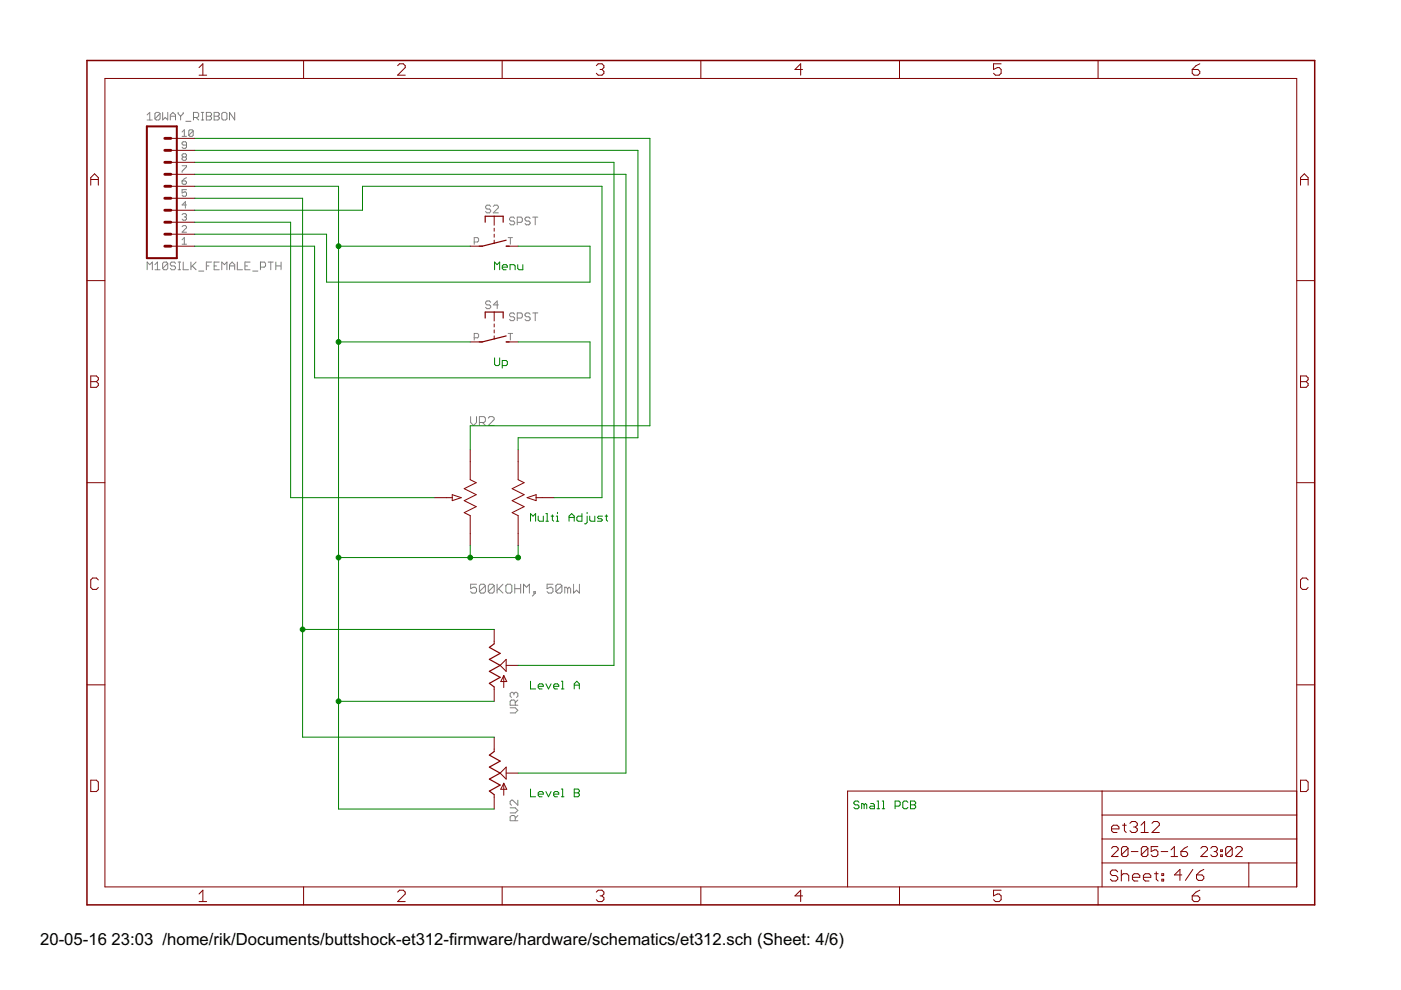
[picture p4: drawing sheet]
<svg xmlns="http://www.w3.org/2000/svg" width="297mm" height="210mm" viewBox="0 0 297 210" stroke-linecap="round" stroke-linejoin="round" font-family="sans-serif">
<defs><g id="words">
<g font-size="3.5">
<text x="8.5" y="200.4">20-05-16</text>
<text x="23.7" y="200.4">23:03 /home/rik/Documents/buttshock-et312-firmware/hardware/schematics/et312.sch (Sheet: 4/6)</text>
</g>
</g></defs>
<g fill="none" stroke="#808080" stroke-width=".21">
<path d="M31.2 24.4l.5-.6v1.6M31.2 25.4h1.1M33.9 24.1v1.1l-.2 .2h-.6l-.2-.2M33.9 24.1l-.2-.3h-.6l-.2 .3v1.1M33.9 24.1l-1 1.1M34.5 23.8v1.6l.5-.5 .6 .5v-1.6M36.1 25.4v-1l.6-.6 .5 .6v1M36.1 24.6h1.1M37.8 23.8v.3l.5 .5M38.3 24.6v.8M38.6 28l.5-.5v1.4M38.6 35.1h.9v.3l-.9 .9v.2"/>
<path d="M38.6 38.4h.7l.2 .4-.2 .3h-.5l-.2-.3zM38.6 28.9h.9M38.8 23.8v.3l-.5 .5M38.8 33.3l-.2-.2 .2-.5h.5l.2 .2-.2 .5M38.8 33.3l-.2 .2 .2 .5h.5l.2-.2-.2-.5M38.8 33.3h.5M39.4 25.7h1.1M39.5 30.8h-.7l-.2-.3 .2-.4h.5l.2 .2v.9l-.2 .3h-.5l-.2-.3M39.5 37.7l-.9 .7M41 27.7v1l-.3 .2h-.4l-.3-.2M41 27.7l-.3-.2h-.4l-.3 .2v1M41 27.7l-1 1"/>
<path d="M41 24.9h.8l.3-.3v-.5l-.3-.3h-.8v1.6M41.6 24.9l.5 .5M42.7 25.4h.5M42.7 23.8h.5M42.9 23.8v1.6M43.8 23.8h.8l.3 .3v.3l-.3 .2 .3 .3v.3l-.3 .2h-.8zM43.8 24.6h.8M45.4 23.8h.8l.3 .3v.3l-.3 .2 .3 .3v.3l-.3 .2h-.8zM45.4 24.6h.8M47 24.1l.3-.3h.5l.3 .3v1.1l-.3 .2h-.5l-.3-.2zM49.8 23.8v1.6l-1.1-1.6v1.6M31.2 57.2v-1.6l.5 .5 .6-.5v1.6"/>
<path d="M32.9 56.1l.5-.5v1.6M32.9 57.2h1M35.6 55.8v1.1l-.3 .3h-.5l-.3-.3M35.6 55.8l-.3-.2h-.5l-.3 .2v1.1M35.6 55.8l-1.1 1.1M37.2 55.8l-.3-.2h-.5l-.3 .2v.3l.3 .3h.5l.3 .2v.3l-.3 .3h-.5l-.3-.3M37.8 57.2h.5M37.8 55.6h.5M38 55.6v1.6M38.6 48.1l.2-.3h.5l.2 .3v.2l-.9 .9h.9M38.6 50.8l.5-.4v1.4M38.6 51.8h.9"/>
<path d="M38.6 45.5l.2-.2h.5l.2 .2-.2 .5M38.8 55.6v1.6h1.1M39.1 46h.2M39.3 46l.2 .2-.2 .5h-.5l-.2-.2M39.5 40.2h-.9v.7l.5-.2 .4 .2v.5l-.2 .2h-.5l-.2-.2M39.5 43.5h-.9l.7-.7v1.4M40.5 55.6v1.6M40.8 56.4l.8 .8M41.6 55.6l-1.1 1M42.1 57.5h1.1M43.8 56.4h.5M44.9 55.6h-1.1v1.6"/>
<path d="M45.4 56.4h.5M46.5 55.6h-1.1v1.6h1.1M47 57.2v-1.6l.6 .5 .5-.5v1.6M48.7 56.4h1.1M48.7 57.2v-1.1l.5-.5 .6 .5v1.1M50.3 55.6v1.6h1.1M51.9 56.4h.6M53 55.6h-1.1v1.6h1.1M53.6 57.5h1.1M55.2 56.6h.8l.3-.2v-.6l-.3-.2h-.8v1.6M56.9 55.6h1M57.4 55.6v1.6"/>
<path d="M58.5 56.4h1.1M58.5 55.6v1.6M59.6 55.6v1.6M100.5 51.3h.7l.3-.2v-.5l-.3-.2h-.7v1.4M104 43.8l-.2-.3h-.6l-.2 .3v.2l.2 .3h.6l.2 .3v.3l-.2 .2h-.6l-.2-.2M104.6 43.8l.3-.3h.5l.3 .3v.2l-1.1 1.1h1.1M107.7 50.4h1M108.2 50.4v1.4M109.1 46.3l-.3-.3h-.5l-.3 .3v.3l.3 .3h.5l.3 .2v.3l-.3 .3h-.5l-.3-.3M109.7 47.1h.8l.2-.2v-.6l-.2-.3h-.8v1.7M112.4 46.3l-.3-.3h-.5l-.3 .3v.3l.3 .3h.5l.3 .2v.3l-.3 .3h-.5l-.3-.3M112.9 46h1.1"/>
<path d="M113.5 46v1.7M100.5 71.6h.7l.3-.2v-.5l-.3-.2h-.7v1.4M104 64.1l-.2-.3h-.6l-.2 .3v.3l.2 .2h.6l.2 .3v.3l-.2 .2h-.6l-.2-.2M105.7 64.6h-1.1l.8-.8v1.6M107.7 70.7h1M108.2 70.7v1.4M109.1 66.6l-.3-.2h-.5l-.3 .2v.3l.3 .3h.5l.3 .2v.3l-.3 .3h-.5l-.3-.3M109.7 67.4h.8l.2-.2v-.6l-.2-.2h-.8v1.6M112.4 66.6l-.3-.2h-.5l-.3 .2v.3l.3 .3h.5l.3 .2v.3l-.3 .3h-.5l-.3-.3M112.9 66.4h1.1M113.5 66.4v1.6M99.8 88.3v1.3l.6 .6 .6-.6v-1.3"/>
<path d="M101.6 89.6h1l.3-.3v-.7l-.3-.3h-1v1.9M102.3 89.6l.6 .6M103.5 88.6l.3-.3h.7l.3 .3v.3l-1.3 1.3h1.3M101 123.9h-1.2v.9l.9-.3 .3 .3v.6l-.3 .4h-.6l-.3-.4M102.9 124.2l-.3-.3h-.6l-.4 .3v1.2M102.9 124.2v1.2l-.3 .4h-.6l-.4-.4M102.9 124.2l-1.3 1.2M104.8 124.2l-.3-.3h-.7l-.3 .3v1.2M104.8 124.2v1.2l-.3 .4h-.7l-.3-.4M104.8 124.2l-1.3 1.2M105.4 123.9v1.9M105.7 124.8l.9 1"/>
<path d="M106.6 123.9l-1.2 1.2M107.6 123.9h.6l.3 .3v1.2l-.3 .4h-.6l-.3-.4v-1.2zM109.1 123.9v1.9M109.1 124.8h1.3M110.4 123.9v1.9M111 125.8v-1.9l.6 .6 .6-.6v1.9M113.2 125.4h.3v.4h-.3zM113.5 125.8l-.6 .6M117.2 123.9h-1.2v.9l.6-.3h.3l.3 .3v.6l-.3 .4h-.6l-.3-.4M119.1 124.2l-.3-.3h-.6l-.3 .3v1.2M119.1 124.2v1.2l-.3 .4h-.6l-.3-.4M119.1 124.2l-1.2 1.2"/>
<path d="M120.4 124.8l-.4-.3h-.3v1.3M120.4 124.8v1M120.4 124.8l.3-.3 .3 .3v1M121.6 123.9v1.9l.6-.7 .7 .7v-1.9M108.2 150.1h1l.6 .5-.6 .6h-1M109 147.1l-.3-.3h-.3l-.2 .3v.5l.2 .3M109 147.1l.2-.3h.3l.3 .3v.5l-.3 .3M109 147.1v.2M109.2 149.5v-.8l-.2-.3h-.6l-.2 .3v.8h1.6M109.8 148.4l-.6 .6M108.2 171.3h1l.6 .5-.6 .6h-1M109.2 174v-.8l-.2-.3h-.6l-.2 .3v.8h1.6"/>
<path d="M109.8 169.7v1l-1.1-1h-.3l-.2 .2v.6l.2 .2M109.8 172.9l-.6 .6"/>
</g>
<g fill="none" stroke="#800000" stroke-width=".21">
<path d="M22.2 16.6h252.7v171.4h-252.7zM42.2 14.3l.8-.8v2.4M42.2 15.9h1.6M64.4 12.8v3.8M84.3 13.9l.4-.4h.8l.4 .4v.4l-1.6 1.6h1.6M106.5 12.8v3.8M126.4 13.9l.4-.4h.8l.4 .4v.4l-.4 .4M127.2 14.7h.4M127.6 14.7l.4 .4v.4l-.4 .4h-.8l-.4-.4M148.6 12.8v3.8M170.2 14.7h-1.6l1.2-1.2v2.4M190.7 12.8v3.8"/>
<path d="M212.3 13.5h-1.6v1.2l.8-.4h.4l.4 .4v.8l-.4 .4h-.8l-.4-.4M232.8 12.8v3.8M252.8 14.7h1.2l.4 .4v.4l-.4 .4h-.8l-.4-.4zM254.4 13.5l-.8 .4-.8 .8M19.2 39.3v-1.6l.8-.8 .8 .8v1.6M19.2 38.1h1.6M36.2 39.5h5.1M36.2 37h5.1M36.2 34.4h5.1M36.2 31.9h5.1M36.2 29.3h5.1M275.7 38.1h1.6"/>
<path d="M275.7 39.3v-1.6l.8-.8 .8 .8v1.6M18.4 59.5h3.8M36.2 52.2h5.1M36.2 49.7h5.1M36.2 47.1h5.1M36.2 44.6h5.1M36.2 42h5.1M99.7 52.2h2.5M104.8 45.8v2M104.8 48.4v.6M104.8 49.7v.6M104.8 50.9v.7"/>
<path d="M107.3 52.2h2.6M274.9 59.5h3.8M19.2 79.7h1.2l.4 .4v.4l-.4 .4 .4 .4v.4l-.4 .4h-1.2zM99.7 72.5h2.5M104.8 66.2v1.9M104.8 68.7v.6M104.8 70v.6M104.8 71.2v.7M107.3 72.5h2.6M275.7 79.7h1.2l.4 .4v.4l-.4 .4 .4 .4v.4l-.4 .4h-1.2zM19.2 80.9h1.2M99.7 95.4v6.3l1.3 .6-2.6 1.3 2.6 1.3-2.6 1.3 2.6 1.2-2.6 1.3 1.3 .6v6.4"/>
<path d="M109.9 95.4v6.3l1.2 .6-2.5 1.3 2.5 1.3-2.5 1.3 2.5 1.2-2.5 1.3 1.3 .6v6.4M275.7 80.9h1.2M18.4 102.3h3.8M92.1 105.5h3.8M95.9 104.9l1.9 .6-1.9 .7zM111.8 105.5l1.9-.6v1.3zM113.7 105.5h3.8M274.9 102.3h3.8M20.8 123l-.4-.4h-.8l-.4 .4v1.6l.4 .4h.8l.4-.4M104.8 133.5v3M277.3 123l-.4-.4h-.8l-.4 .4v1.6l.4 .4h.8l.4-.4M18.4 145.2h3.8"/>
<path d="M104.8 145.6v3.1M104.8 156.3v3M106 141.1l1.3-1.3v2.5zM106.8 143.2v2.6M106.8 143.2l.6 1.3h-1.2zM107.3 141.1h2.6M274.9 145.2h3.8M19.2 165.4h1.2l.4 .4v1.6l-.4 .4h-1.2zM104.8 168.5v3M106 163.9l1.3-1.3v2.6zM106.8 166.1v2.5M106.8 166.1l.6 1.2h-1.2z"/>
<path d="M107.3 163.9h2.6M233.7 167.7v20.3M233.7 177.9h41.2M233.7 172.8h41.2M235.6 179.9l.4-.4h.7l.4 .4v.3l-1.5 1.4h1.5M235.7 175.7h1.5v-.4l-.4-.3h-.7l-.4 .3v.8l.4 .4h.7M238 175h.8M238.4 174.6v1.5l.4 .4M239.2 179.9v1.4l-.4 .3h-.7l-.3-.3M239.2 179.9l-.4-.4h-.7l-.3 .4v1.4M239.2 179.9l-1.4 1.4M239.6 174.6l.4-.4h.7l.4 .4v.4l-.4 .3"/>
<path d="M240.3 175.3h.4M240.7 175.3l.4 .4v.4l-.4 .4h-.7l-.4-.4M241.9 176.5h1.6M241.9 175l.8-.8v2.3M243.4 179.9v1.4l-.4 .3h-.7l-.3-.3M243.4 179.9l-.4-.4h-.7l-.3 .4v1.4M243.4 179.9l-1.4 1.4M244.2 174.6l.4-.4h.8l.4 .4v.4l-1.6 1.5h1.6M245.5 179.5h-1.4v1.1l.7-.4h.3l.4 .4v.7l-.4 .3h-.7l-.3-.3M251.8 179.5l-.7 .4-.7 .7M254.6 179.9l.4-.4h.7l.3 .4v.3l-1.4 1.4h1.4M256.7 179.9l.3-.4h.8l.3 .4v.3l-.3 .4"/>
<path d="M261.3 179.9v1.4l-.4 .3h-.7l-.3-.3M261.3 179.9l-.4-.4h-.7l-.3 .4v1.4M261.3 179.9l-1.4 1.4M262 179.9l.3-.4h.7l.4 .4v.3l-1.4 1.4h1.4M274.9 167.7h-95.2v20.3M275.7 165.4h1.2l.4 .4v1.6l-.4 .4h-1.2zM42.2 189.5l.8-.8v2.5M42.2 191.2h1.6M64.4 188v3.9M84.3 189.1l.4-.4h.8l.4 .4v.4l-1.6 1.7h1.6M106.5 188v3.9M126.4 189.1l.4-.4h.8l.4 .4v.4l-.4 .4"/>
<path d="M127.2 189.9h.4M127.6 189.9l.4 .5v.4l-.4 .4h-.8l-.4-.4M148.6 188v3.9M170.2 189.9h-1.6l1.2-1.2v2.5M190.7 188v3.9M212.3 188.7h-1.6v1.2l.8-.4h.4l.4 .4v.9l-.4 .4h-.8l-.4-.4M232.8 188v3.9M233.7 183h41.2M237 184.8l-.4-.3h-.8l-.4 .3v.5l.4 .3h.8l.4 .4v.4l-.4 .4h-.8l-.4-.4M237.7 184.5v2.3M237.7 185.6l.4-.3h.8l.4 .3v1.2M239.9 180.6h1.4"/>
<path d="M240.1 186h1.6v-.4l-.4-.3h-.8l-.4 .3v.8l.4 .4h.8M242.4 186h1.6v-.4l-.4-.3h-.8l-.4 .3v.8l.4 .4h.8M244.8 185.3h.8M245.2 184.8v1.6l.4 .4M246.2 180.6h1.4M246.3 185.3h.4v.3h-.4zM246.3 186.4h.4v.4h-.4zM248.3 181.6h1.4M248.3 180.2l.7-.7v2.1M250.4 180.6h1l.4 .3v.4l-.4 .3h-.7l-.3-.3zM250.6 185.5h-1.6l1.2-1.2v2.4M252.8 189.9h1.2l.4 .5v.4l-.4 .4h-.8l-.4-.4z"/>
<path d="M252.9 184.3l-1.6 2.4M253.7 185.5h1.1l.4 .4v.4l-.4 .4h-.7l-.4-.4zM254.4 188.7l-.8 .4-.8 .8M255.2 184.3l-.7 .4-.8 .8M257.4 180.6h.4M257.8 180.6l.3 .3v.4l-.3 .3h-.8l-.3-.3M258.8 181.3h.4v.3h-.4zM258.8 180.2h.4v.4h-.4zM264.8 183v5"/>
</g>
<path d="M18.4 12.8h260.3v179.1h-260.3z" fill="none" stroke="#800000" stroke-width=".32"/>
<path d="M102.9 47.1v-1.3h3.8v1.3M107.3 50.9l-5.1 1.3h-.6M107.3 52.2h.6M102.9 67.4v-1.2h3.8v1.2M107.3 71.2l-5.1 1.3h-.6M107.3 72.5h.6M104.8 136.5l-1 .8 2.2 1.2-2.2 1.3 2.2 1.3-2.2 1.2 2.2 1.3-2.2 1.3 1 .7M104.8 159.3l-1 .8 2.2 1.3-2.2 1.2 2.2 1.3-2.2 1.3 2.2 1.3-2.2 1.2 1 .8" fill="none" stroke="#800000" stroke-width=".25"/>
<path d="M31.1 26.8h6.4v27.9h-6.4z" fill="none" stroke="#800000" stroke-width=".42"/>
<path d="M34.9 39.5h1.3M34.9 37h1.3M34.9 34.4h1.3M34.9 31.9h1.3M34.9 29.3h1.3M34.9 47.1h1.3M34.9 49.7h1.3M34.9 52.2h1.3M34.9 42h1.3M34.9 44.6h1.3" fill="none" stroke="#800000" stroke-width=".61"/>
<g fill="none" stroke="#008000" stroke-width=".21">
<path d="M41.3 39.5h30.5v132h33M41.3 31.9h94v60.9h-25.4v2.6M41.3 29.3h96.5v61h-38.1v5.1M41.3 34.4h88.9v106.7h-20.3M41.3 37h91.4v126.9h-22.8M41.3 44.6h35.6v-5.1h50.7v66h-10.1M41.3 52.2h25.4v27.9h58.4v-7.6h-15.2M41.3 49.7h27.9v10.1h55.9v-7.6h-15.2M41.3 42h22.9v114.3h40.6M41.3 47.1h20.3v58.4h30.5M71.8 52.2h27.9M104.9 57.2v-1.6l.5 .5 .5-.5v1.6"/>
<path d="M106.5 56.6h1.1v-.2l-.3-.3h-.5l-.3 .3v.5l.3 .3h.5M108.1 57.2v-1.1h.8l.3 .3v.8M109.8 56.1v.8l.2 .3h.8v-1.1M71.8 72.5h27.9M104.9 75.9v1.3l.2 .3h.6l.2-.3v-1.3M106.5 77.5h.8l.3-.3v-.5l-.3-.3h-.8v1.6M99.7 115.7v2.5M109.9 115.7v2.5h-38.1M112.5 110.5v-1.6l.5 .5 .6-.5v1.6M114.1 109.4v.9l.3 .2h.8v-1.1M115.7 110.5h.6M115.7 108.9h.3v1.6"/>
<path d="M116.8 109.4h.6M117.1 109.2v1.1l.3 .2M117.9 110.5h.6M117.9 109.4h.3v1.1M118.2 108.6v.3M120.6 110.5v-1.1l.6-.5 .6 .5v1.1M120.6 109.7h1.2M123.4 108.9v1.6h-.8l-.3-.2v-.6l.3-.3h.8M124.5 109.4v1.4l-.3 .3h-.3M124.5 108.6v.3M125 109.4v.9l.3 .2h.8v-1.1M127.7 109.4h-.8l-.2 .3 .2 .3h.6l.2 .3-.2 .2h-.8"/>
<path d="M128.3 109.4h.5M128.6 109.2v1.1l.2 .2M64.2 133.5h40.6M71.8 148.7h33M112.5 144.4v1.7h1.1M114.1 145.5h1.1v-.2l-.3-.3h-.5l-.3 .3v.5l.3 .3h.5M115.7 145l.6 1.1 .5-1.1M117.4 145.5h1.1v-.2l-.3-.3h-.5l-.3 .3v.5l.3 .3h.5M119 146.1h.6M119 144.4h.3v1.7M121.8 146.1v-1.1l.5-.6 .5 .6v1.1M121.8 145.3h1"/>
<path d="M112.5 167.3v1.6h1.1M114.1 168.4h1.1v-.3l-.3-.3h-.5l-.3 .3v.6l.3 .2h.5M115.7 167.8l.6 1.1 .5-1.1M117.4 168.4h1.1v-.3l-.3-.3h-.5l-.3 .3v.6l.3 .2h.5M119 167.3h.3v1.6M119 168.9h.6M121.8 167.3h.8l.2 .3v.2l-.2 .3 .2 .3v.3l-.2 .2h-.8zM121.8 168.1h.8M182.1 170.1l-.2-.3h-.6l-.3 .3v.3l.3 .2h.6l.2 .3v.3l-.2 .3h-.6l-.3-.3M183.2 170.6l-.3-.2h-.2v1.1M183.2 170.6v.9M183.2 170.6l.3-.2 .3 .2v.9"/>
<path d="M184.6 170.4h.5l.3 .2v.9h-.8l-.3-.3 .3-.3h.8M185.9 169.8h.3v1.7M185.9 171.5h.6M187 169.8h.3v1.7M187 171.5h.6M189.8 170.9h.8l.3-.3v-.5l-.3-.3h-.8v1.7M192.5 170.1l-.3-.3h-.5l-.3 .3v1.1l.3 .3h.5l.3-.3M193 169.8h.9l.2 .3v.3l-.2 .2 .2 .3v.3l-.2 .3h-.9zM193 170.6h.9"/>
</g>
<g fill="#008000" stroke="#008000" stroke-width=".21">
<circle cx="71.8" cy="52.2" r=".51"/>
<circle cx="71.8" cy="72.5" r=".51"/>
<circle cx="99.7" cy="118.2" r=".51"/>
<circle cx="109.9" cy="118.2" r=".51"/>
<circle cx="71.8" cy="118.2" r=".51"/>
<circle cx="71.8" cy="148.7" r=".51"/>
<circle cx="64.2" cy="133.5" r=".51"/>
</g>
<use href="#words"/>
</svg>
